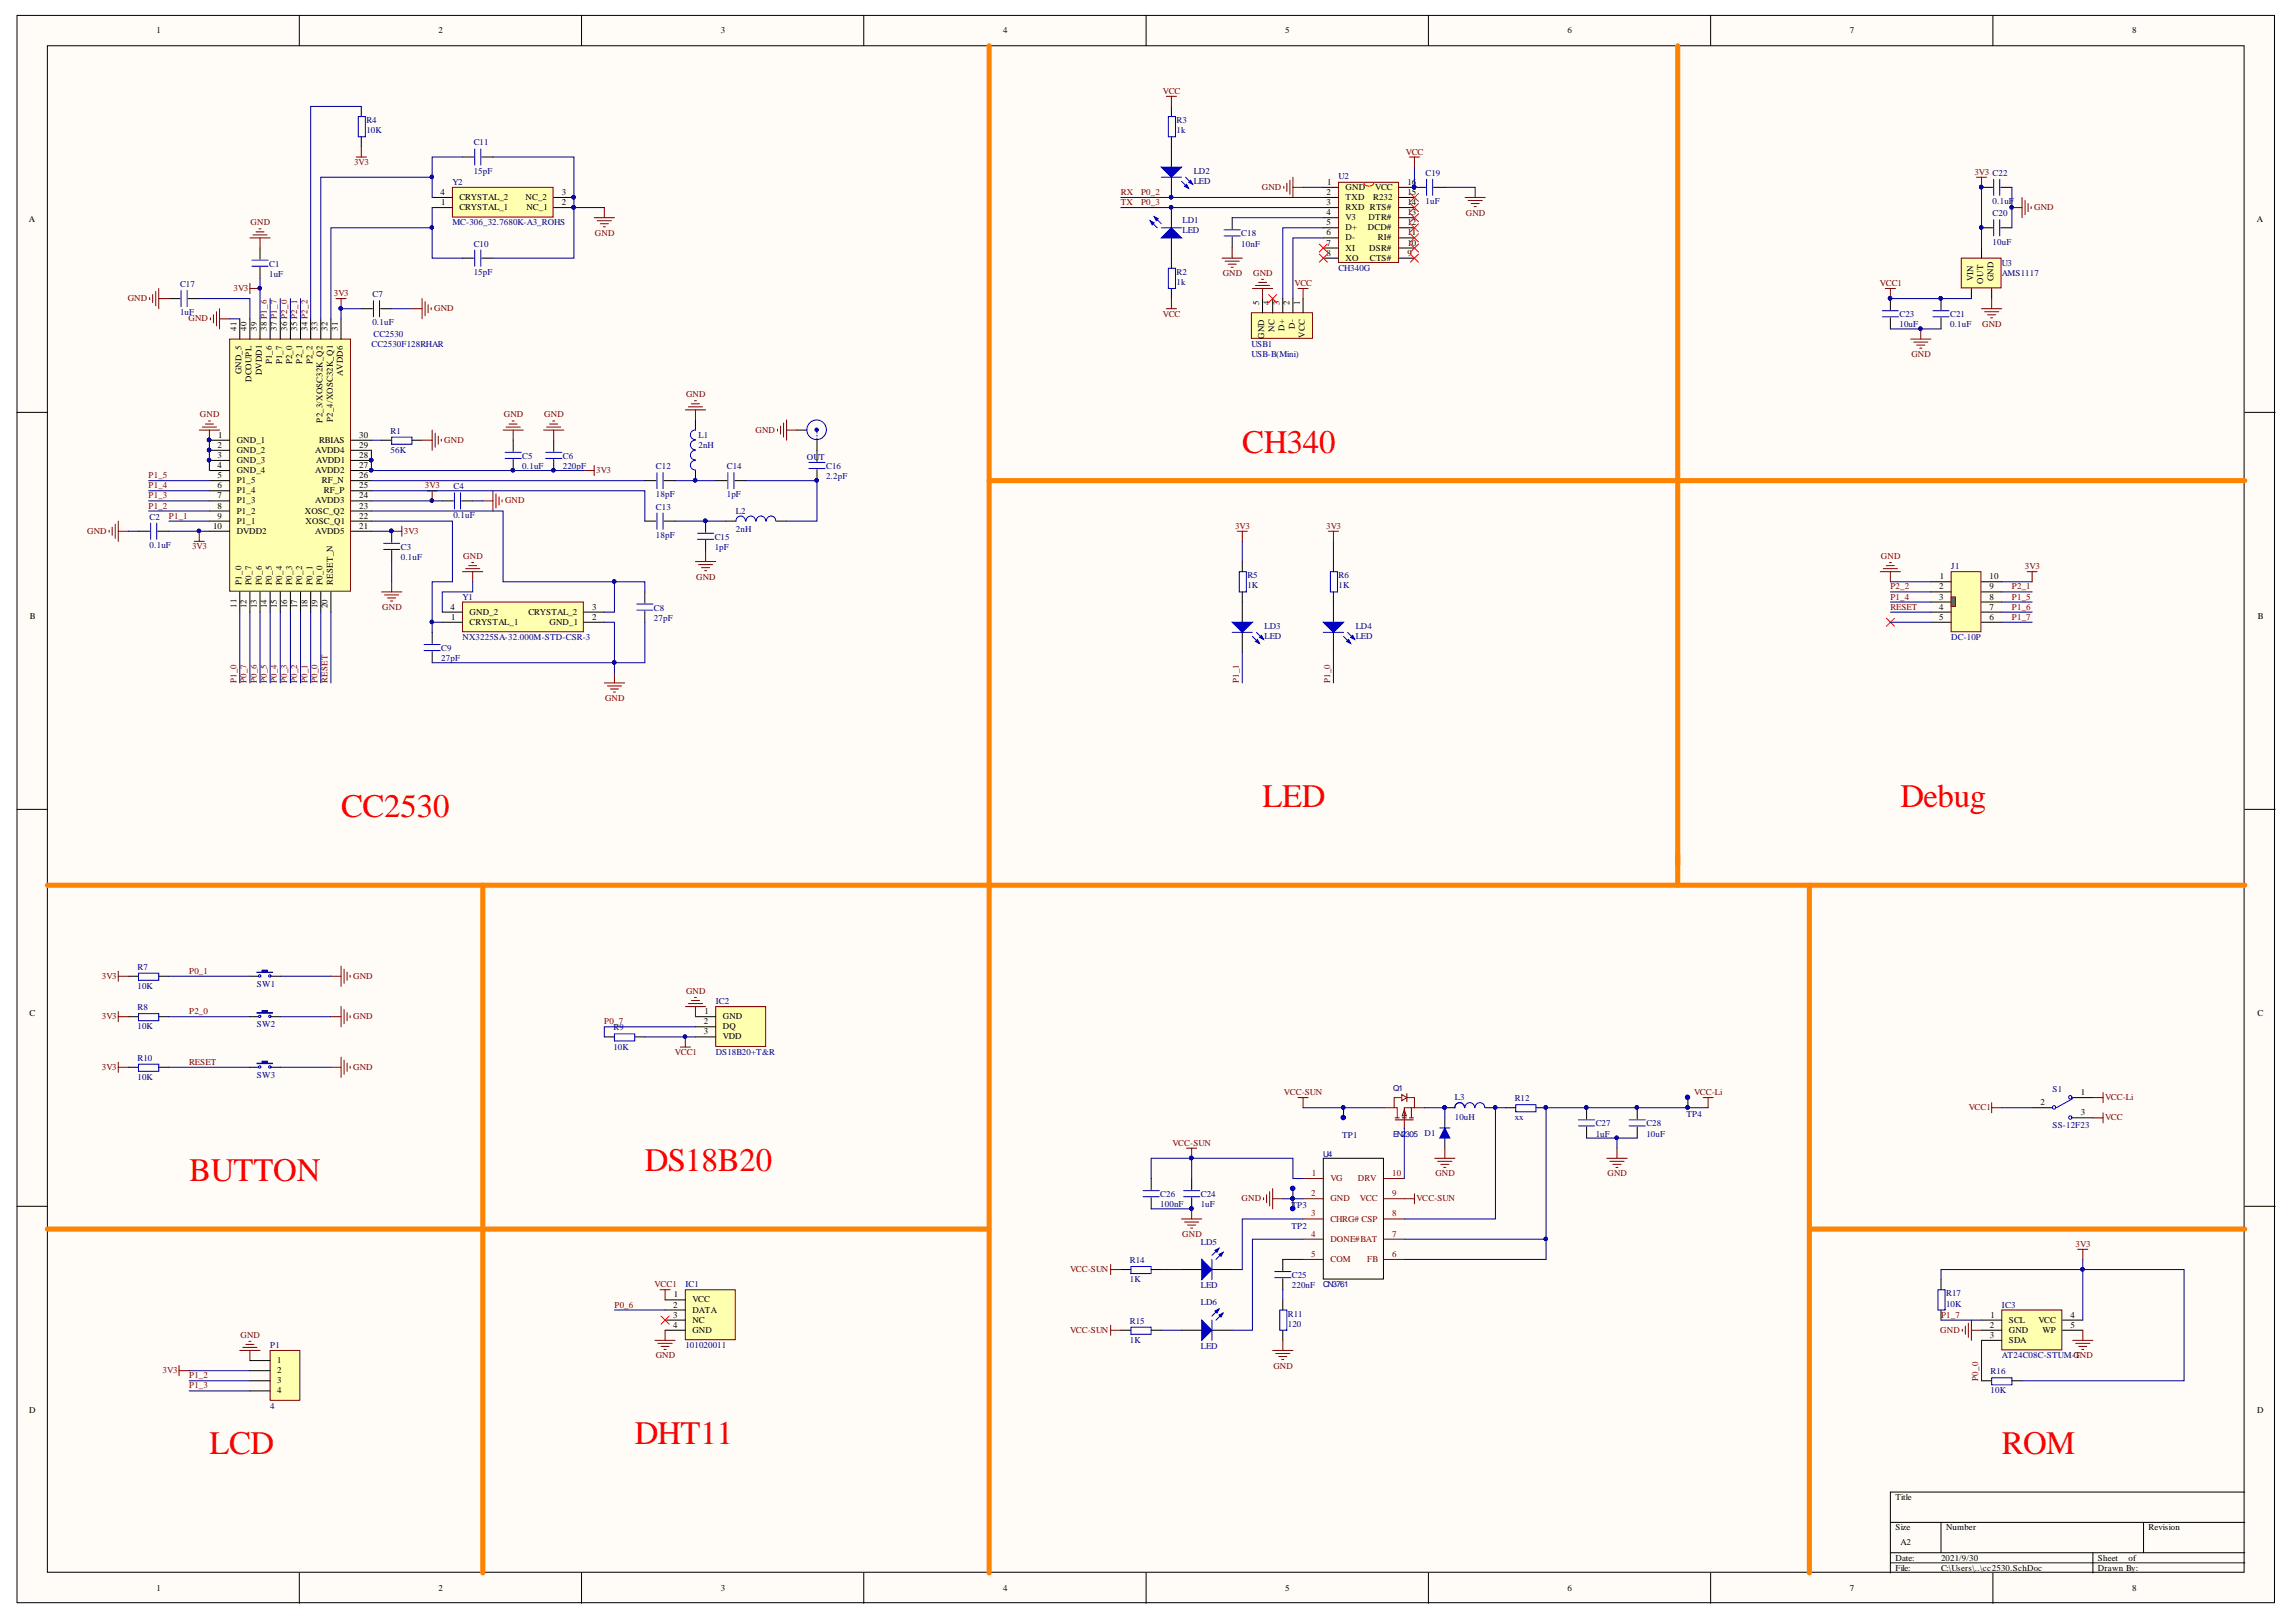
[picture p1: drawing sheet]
<svg xmlns="http://www.w3.org/2000/svg" width="297mm" height="210mm" viewBox="0 0 297 210" stroke-linecap="round" stroke-linejoin="round" font-family="sans-serif">
<defs><g id="words">
<g font-size="4.3" fill="#f00">
<text x="160.7" y="58.6">CH340</text>
<text x="44.1" y="105.8">CC2530</text>
<text x="163.3" y="104.5">LED</text>
<text x="245.9" y="104.5">Debug</text>
<text x="24.5" y="152.9">BUTTON</text>
<text x="83.4" y="151.6">DS18B20</text>
<text x="27.1" y="188.2">LCD</text>
<text x="82.1" y="186.9">DHT11</text>
<text x="259" y="188.2">ROM</text>
</g>
<g font-size="1.2">
<text x="20.3" y="4.3">1</text>
<text x="56.7" y="4.3">2</text>
<text x="93.2" y="4.3">3</text>
<text x="129.8" y="4.3">4</text>
<text x="166.3" y="4.3">5</text>
<text x="202.8" y="4.3">6</text>
<text x="239.3" y="4.3">7</text>
<text x="275.8" y="4.3">8</text>
<text x="171.7" y="23.9">1</text>
<text x="182.1" y="23.9">16</text>
<text x="3.7" y="28.7">A</text>
<text x="57" y="25.2">4</text>
<text x="57.1" y="26.5">1</text>
<text x="59.4" y="27.2">CRYSTAL_1</text>
<text x="59.4" y="25.9">CRYSTAL_2</text>
<text x="68" y="25.9">NC_2</text>
<text x="68.1" y="27.2">NC_1</text>
<text x="72.7" y="26.5">2</text>
<text x="72.7" y="25.2">3</text>
<text x="171.6" y="25.2">2</text>
<text x="171.6" y="26.5">3</text>
<text x="171.6" y="27.8">4</text>
<text x="171.6" y="29.2">5</text>
<text x="174.1" y="24.6">GND</text>
<text x="174.1" y="25.9">TXD</text>
<text x="174.1" y="27.2">RXD RTS#</text>
<text x="174.1" y="28.5">V3</text>
<text x="174.1" y="29.8">D+</text>
<text x="177" y="29.8">DCD#</text>
<text x="177.1" y="28.5">DTR#</text>
<text x="177.6" y="25.9">R232</text>
<text x="177.9" y="24.6">VCC</text>
<text x="182.1" y="29.2">12</text>
<text x="182.1" y="27.8">13</text>
<text x="182.1" y="26.5">14</text>
<text x="182.1" y="25.2">15</text>
<text x="292" y="28.7">A</text>
<text x="171.6" y="30.5">6</text>
<text x="171.6" y="31.8">7</text>
<text x="171.6" y="33.1">8</text>
<text x="174.1" y="31.1">D-</text>
<text x="174.1" y="32.4">XI</text>
<text x="174.1" y="33.7">XO</text>
<text x="177.1" y="32.4">DSR#</text>
<text x="177.2" y="33.7">CTS#</text>
<text x="178.2" y="31.1">RI#</text>
<text x="182.1" y="33.1">9</text>
<text x="182.1" y="31.8">10</text>
<text x="182.1" y="30.5">11</text>
<text x="28.2" y="58">2</text>
<text x="28.2" y="59.3">3</text>
<text x="28.2" y="56.6">1</text>
<text x="30.6" y="57.3">GND_1</text>
<text x="30.6" y="58.6">GND_2</text>
<text x="30.6" y="59.9">GND_3</text>
<text x="40.8" y="58.6">AVDD4</text>
<text x="40.9" y="59.9">AVDD1</text>
<text x="41.3" y="57.3">RBIAS</text>
<text x="46.5" y="56.6">30</text>
<text x="46.5" y="58">29</text>
<text x="46.5" y="59.3">28</text>
<text x="28.2" y="60.6">4</text>
<text x="28.2" y="61.9">5</text>
<text x="28.2" y="63.2">6</text>
<text x="28.2" y="64.5">7</text>
<text x="28.2" y="65.8">8</text>
<text x="30.6" y="61.2">GND_4</text>
<text x="30.6" y="62.5">P1_5</text>
<text x="30.6" y="63.8">P1_4</text>
<text x="30.6" y="65.2">P1_3</text>
<text x="40.8" y="61.2">AVDD2</text>
<text x="40.8" y="65.2">AVDD3</text>
<text x="41.6" y="62.5">RF_N</text>
<text x="41.9" y="63.8">RF_P</text>
<text x="46.5" y="60.6">27</text>
<text x="46.5" y="61.9">26</text>
<text x="46.5" y="63.2">25</text>
<text x="46.5" y="64.5">24</text>
<text x="46.5" y="65.8">23</text>
<text x="27.6" y="68.4">10</text>
<text x="28.2" y="67.1">9</text>
<text x="30.6" y="66.5">P1_2</text>
<text x="30.6" y="67.8">P1_1</text>
<text x="30.6" y="69.1">DVDD2</text>
<text x="39.4" y="66.5">XOSC_Q2</text>
<text x="39.5" y="67.8">XOSC_Q1</text>
<text x="40.8" y="69.1">AVDD5</text>
<text x="46.5" y="67.1">22</text>
<text x="46.5" y="68.4">21</text>
<text x="250.9" y="76.3">2</text>
<text x="250.9" y="77.6">3</text>
<text x="251" y="75">1</text>
<text x="257.4" y="77.6">8</text>
<text x="257.4" y="76.3">9</text>
<text x="257.4" y="75">10</text>
<text x="3.9" y="80.1">B</text>
<text x="58.3" y="78.9">4</text>
<text x="58.4" y="80.2">1</text>
<text x="60.8" y="80.9">CRYSTAL_1</text>
<text x="60.8" y="79.5">GND_2</text>
<text x="68.4" y="79.5">CRYSTAL_2</text>
<text x="71.1" y="80.9">GND_1</text>
<text x="76.6" y="80.2">2</text>
<text x="76.6" y="78.9">3</text>
<text x="250.9" y="78.9">4</text>
<text x="250.9" y="80.2">5</text>
<text x="257.4" y="78.9">7</text>
<text x="257.4" y="80.2">6</text>
<text x="292.1" y="80.1">B</text>
<text x="3.8" y="131.4">C</text>
<text x="91.1" y="131.2">1</text>
<text x="93.5" y="131.9">GND</text>
<text x="292" y="131.4">C</text>
<text x="91" y="132.6">2</text>
<text x="91" y="133.9">3</text>
<text x="93.5" y="133.2">DQ</text>
<text x="93.5" y="134.5">VDD</text>
<text x="264" y="143">2</text>
<text x="269.2" y="141.7">1</text>
<text x="269.2" y="144.3">3</text>
<text x="87.2" y="167.9">1</text>
<text x="87.1" y="169.2">2</text>
<text x="87.1" y="170.5">3</text>
<text x="87.1" y="171.8">4</text>
<text x="89.6" y="168.6">VCC</text>
<text x="89.6" y="169.9">DATA</text>
<text x="89.6" y="171.2">NC</text>
<text x="89.6" y="172.5">GND</text>
<text x="257.4" y="171.8">2</text>
<text x="257.4" y="173.1">3</text>
<text x="257.5" y="170.5">1</text>
<text x="259.9" y="171.2">SCL</text>
<text x="259.9" y="172.5">GND</text>
<text x="259.9" y="173.8">SDA</text>
<text x="263.7" y="171.2">VCC</text>
<text x="264.2" y="172.5">WP</text>
<text x="267.9" y="170.5">4</text>
<text x="267.9" y="171.8">5</text>
<text x="35.9" y="176.4">1</text>
<text x="35.9" y="177.7">2</text>
<text x="35.9" y="179">3</text>
<text x="3.8" y="182.8">D</text>
<text x="35.9" y="180.3">4</text>
<text x="292" y="182.8">D</text>
<text x="245.2" y="194.1">Title</text>
<text x="245.2" y="198">Size</text>
<text x="245.2" y="202">Date:</text>
<text x="245.2" y="203.3">File:</text>
<text x="245.9" y="200">A2</text>
<text x="251.1" y="202">2021/9/30</text>
<text x="251.1" y="203.3">C:\Users\..\cc2530.SchDoc</text>
<text x="251.8" y="198">Number</text>
<text x="271.4" y="202">Sheet</text>
<text x="271.4" y="203.3">Drawn By:</text>
<text x="275.4" y="202">of</text>
<text x="278" y="198">Revision</text>
<text x="20.3" y="205.9">1</text>
<text x="56.7" y="205.9">2</text>
<text x="93.2" y="205.9">3</text>
<text x="129.8" y="205.9">4</text>
<text x="166.3" y="205.9">5</text>
<text x="202.8" y="205.9">6</text>
<text x="239.3" y="205.9">7</text>
<text x="275.8" y="205.9">8</text>
</g>
<g font-size="1.2" fill="#000080">
<text x="47.4" y="15.9">R4</text>
<text x="47.4" y="17.2">10K</text>
<text x="152.2" y="15.9">R3</text>
<text x="152.2" y="17.2">1k</text>
<text x="58.5" y="23.9">Y2</text>
<text x="61.3" y="18.8">C11</text>
<text x="61.3" y="22.5">15pF</text>
<text x="154.4" y="22.5">LD2</text>
<text x="154.4" y="23.8">LED</text>
<text x="173.2" y="23.1">U2</text>
<text x="184.4" y="22.7">C19</text>
<text x="58.5" y="29.2">MC-306_32.7680K-A3_ROHS</text>
<text x="153" y="28.9">LD1</text>
<text x="184.4" y="26.4">1uF</text>
<text x="257.8" y="28">C20</text>
<text x="257.8" y="26.4">0.1uF</text>
<text x="34.8" y="34.5">C1</text>
<text x="34.8" y="35.8">1uF</text>
<text x="61.3" y="31.9">C10</text>
<text x="61.3" y="35.6">15pF</text>
<text x="152.2" y="35.6">R2</text>
<text x="153" y="30.2">LED</text>
<text x="160.6" y="30.6">C18</text>
<text x="160.6" y="31.9">10nF</text>
<text x="173.2" y="35">CH340G</text>
<text x="257.8" y="31.6">10uF</text>
<text x="259" y="34.4">U3</text>
<text x="259" y="35.7">AMS1117</text>
<text x="23.3" y="37.1">C17</text>
<text x="23.3" y="40.8">1uF</text>
<text x="48.2" y="38.5">C7</text>
<text x="152.2" y="36.9">1k</text>
<text x="245.7" y="41.1">C23</text>
<text x="252.3" y="41.1">C21</text>
<text x="48.1" y="44.9">CC2530F128RHAR</text>
<text x="48.2" y="42.1">0.1uF</text>
<text x="48.3" y="43.6">CC2530</text>
<text x="161.9" y="44.9">USB1</text>
<text x="161.9" y="46.2">USB-B(Mini)</text>
<text x="245.7" y="42.4">10uF</text>
<text x="252.3" y="42.4">0.1uF</text>
<text x="50.5" y="56.1">R1</text>
<text x="50.5" y="58.6">56K</text>
<text x="67.6" y="59.4">C5</text>
<text x="72.8" y="59.4">C6</text>
<text x="90.4" y="56.6">L1</text>
<text x="90.4" y="58">2nH</text>
<text x="104.4" y="59.5">OUT</text>
<text x="58.7" y="63.3">C4</text>
<text x="67.6" y="60.7">0.1uF</text>
<text x="72.8" y="60.7">220pF</text>
<text x="84.9" y="60.7">C12</text>
<text x="84.9" y="64.4">18pF</text>
<text x="84.9" y="65.9">C13</text>
<text x="94" y="60.7">C14</text>
<text x="94" y="64.4">1pF</text>
<text x="106.9" y="60.7">C16</text>
<text x="106.9" y="62">2.2pF</text>
<text x="19.4" y="67.2">C2</text>
<text x="19.4" y="70.9">0.1uF</text>
<text x="51.9" y="71.2">C3</text>
<text x="58.7" y="67">0.1uF</text>
<text x="84.9" y="69.6">18pF</text>
<text x="92.5" y="69.9">C15</text>
<text x="92.5" y="71.2">1pF</text>
<text x="95.2" y="66.5">L2</text>
<text x="95.2" y="68.8">2nH</text>
<text x="51.9" y="72.5">0.1uF</text>
<text x="59.8" y="77.6">Y1</text>
<text x="161.4" y="74.8">R5</text>
<text x="161.4" y="76.1">1K</text>
<text x="173.2" y="74.8">R6</text>
<text x="173.2" y="76.1">1K</text>
<text x="252.4" y="73.7">J1</text>
<text x="59.8" y="82.8">NX3225SA-32.000M-STD-CSR-3</text>
<text x="84.6" y="79">C8</text>
<text x="84.6" y="80.3">27pF</text>
<text x="163.6" y="81.4">LD3</text>
<text x="163.6" y="82.7">LED</text>
<text x="175.4" y="81.4">LD4</text>
<text x="175.4" y="82.7">LED</text>
<text x="252.4" y="82.8">DC-10P</text>
<text x="57.1" y="84.3">C9</text>
<text x="57.1" y="85.6">27pF</text>
<text x="17.8" y="125.5">R7</text>
<text x="17.8" y="128">10K</text>
<text x="17.8" y="130.7">R8</text>
<text x="33.2" y="127.7">SW1</text>
<text x="92.6" y="129.9">IC2</text>
<text x="17.8" y="133.2">10K</text>
<text x="17.8" y="137.3">R10</text>
<text x="33.2" y="133">SW2</text>
<text x="79.4" y="133.3">R9</text>
<text x="79.4" y="135.8">10K</text>
<text x="92.6" y="136.5">DS18B20+T&amp;R</text>
<text x="17.8" y="139.8">10K</text>
<text x="33.2" y="139.5">SW3</text>
<text x="188.2" y="142.4">L3</text>
<text x="196" y="142.5">R12</text>
<text x="265.5" y="141.3">S1</text>
<text x="173.6" y="147.2">TP1</text>
<text x="184.3" y="147">D1</text>
<text x="188.2" y="145">10uH</text>
<text x="196" y="145">xx</text>
<text x="206.4" y="145.8">C27</text>
<text x="206.4" y="147.1">1uF</text>
<text x="213" y="145.8">C28</text>
<text x="213" y="147.1">10uF</text>
<text x="218.2" y="144.6">TP4</text>
<text x="265.5" y="146">SS-12F23</text>
<text x="150.1" y="154.9">C26</text>
<text x="155.3" y="154.9">C24</text>
<text x="150.1" y="156.2">100nF</text>
<text x="155.3" y="156.2">1uF</text>
<text x="155.3" y="161.1">LD5</text>
<text x="167.1" y="159">TP2</text>
<text x="167.1" y="156.4">TP3</text>
<text x="88.7" y="166.6">IC1</text>
<text x="146.2" y="163.4">R14</text>
<text x="146.2" y="165.9">1K</text>
<text x="155.3" y="166.7">LED</text>
<text x="167.1" y="165.4">C25</text>
<text x="167.1" y="166.7">220nF</text>
<text x="251.8" y="167.8">R17</text>
<text x="146.2" y="171.3">R15</text>
<text x="146.2" y="173.8">1K</text>
<text x="155.3" y="168.9">LD6</text>
<text x="166.6" y="170.4">R11</text>
<text x="166.6" y="171.7">120</text>
<text x="251.8" y="169.1">10K</text>
<text x="259" y="169.2">IC3</text>
<text x="35" y="174.4">P1</text>
<text x="88.7" y="174.4">101020011</text>
<text x="155.3" y="174.6">LED</text>
<text x="257.5" y="177.8">R16</text>
<text x="259" y="175.7">AT24C08C-STUM-GND</text>
<text x="268.4" y="175.7">T</text>
<text x="35" y="182.3">4</text>
<text x="257.5" y="180.3">10K</text>
</g>
<g font-size="1.2" fill="#800000">
<text x="150.4" y="12.1">VCC</text>
<text x="45.8" y="21.3">3V3</text>
<text x="181.9" y="20">VCC</text>
<text x="255.4" y="22.6">3V3 C22</text>
<text x="32.4" y="29.2">GND</text>
<text x="145" y="25.2">RX</text>
<text x="145" y="26.5">TX</text>
<text x="147.6" y="25.2">P0_2</text>
<text x="147.6" y="26.5">P0_3</text>
<text x="163.2" y="24.6">GND</text>
<text x="189.6" y="27.9">GND</text>
<text x="263.2" y="27.2">GND</text>
<text x="77" y="30.5">GND</text>
<text x="158.2" y="35.7">GND</text>
<text x="162.1" y="35.7">GND</text>
<text x="16.5" y="39">GND</text>
<text x="24.4" y="41.6">GND</text>
<text x="30.2" y="37.7">3V3</text>
<text x="43.2" y="38.3">3V3</text>
<text x="56.2" y="40.3">GND</text>
<text x="150.4" y="41">VCC</text>
<text x="167.5" y="37">VCC</text>
<text x="243.2" y="37">VCC1</text>
<text x="247.3" y="46.2">GND</text>
<text x="256.4" y="42.3">GND</text>
<text x="88.8" y="51.4">GND</text>
<text x="25.9" y="54">GND</text>
<text x="57.5" y="57.3">GND</text>
<text x="65.2" y="54">GND</text>
<text x="70.4" y="54">GND</text>
<text x="97.7" y="56">GND</text>
<text x="19.2" y="61.9">P1_5</text>
<text x="19.2" y="63.2">P1_4</text>
<text x="19.2" y="64.5">P1_3</text>
<text x="19.2" y="65.8">P1_2</text>
<text x="55" y="63.2">3V3</text>
<text x="65.3" y="65.2">GND</text>
<text x="77.1" y="61.2">3V3</text>
<text x="11.3" y="69.1">GND</text>
<text x="21.8" y="67.1">P1_1</text>
<text x="24.8" y="71.1">3V3</text>
<text x="52.2" y="69.1">3V3</text>
<text x="159.8" y="68.4">3V3</text>
<text x="171.6" y="68.4">3V3</text>
<text x="59.9" y="72.4">GND</text>
<text x="90.1" y="75">GND</text>
<text x="243.3" y="72.4">GND</text>
<text x="244.6" y="76.3">P2_2</text>
<text x="244.6" y="77.6">P1_4</text>
<text x="260.3" y="76.3">P2_1</text>
<text x="260.3" y="77.6">P1_5</text>
<text x="262" y="73.7">3V3</text>
<text x="49.5" y="78.9">GND</text>
<text x="244.6" y="78.9">RESET</text>
<text x="260.3" y="78.9">P1_6</text>
<text x="260.3" y="80.2">P1_7</text>
<text x="78.3" y="90.7">GND</text>
<text x="13.2" y="126.7">3V3</text>
<text x="13.2" y="131.9">3V3</text>
<text x="24.5" y="126">P0_1</text>
<text x="24.5" y="131.2">P2_0</text>
<text x="45.7" y="126.7">GND</text>
<text x="45.7" y="131.9">GND</text>
<text x="88.8" y="128.6">GND</text>
<text x="24.5" y="137.8">RESET</text>
<text x="78.2" y="132.6">P0_7</text>
<text x="87.3" y="136.5">VCC1</text>
<text x="13.2" y="138.4">3V3</text>
<text x="45.7" y="138.4">GND</text>
<text x="166.1" y="141.7">VCC-SUN</text>
<text x="219.2" y="141.7">VCC-Li</text>
<text x="254.7" y="143.7">VCC1</text>
<text x="272.3" y="142.4">VCC-Li</text>
<text x="151.7" y="148.3">VCC-SUN</text>
<text x="272.3" y="145">VCC</text>
<text x="160.6" y="155.5">GND</text>
<text x="183.3" y="155.5">VCC-SUN</text>
<text x="185.7" y="152.2">GND</text>
<text x="208" y="152.2">GND</text>
<text x="152.9" y="160.1">GND</text>
<text x="268.5" y="161.4">3V3</text>
<text x="84.7" y="166.6">VCC1</text>
<text x="138.4" y="164.6">VCC-SUN</text>
<text x="31.1" y="173.1">GND</text>
<text x="79.5" y="169.2">P0_6</text>
<text x="138.4" y="172.5">VCC-SUN</text>
<text x="251" y="172.5">GND</text>
<text x="251.1" y="170.5">P1_7</text>
<text x="21" y="177.7">3V3</text>
<text x="24.5" y="179.7">P1_3</text>
<text x="24.5" y="178.4">P1_2</text>
<text x="84.8" y="175.8">GND</text>
<text x="164.7" y="177.1">GND</text>
</g>
<g font-size="1.2" fill="#800">
<text x="169.6" y="154.8">2</text>
<text x="169.7" y="152.2">1</text>
<text x="172.1" y="152.8">VG</text>
<text x="172.1" y="155.5">GND</text>
<text x="175.7" y="152.8">DRV</text>
<text x="175.9" y="155.5">VCC</text>
<text x="180.1" y="154.8">9</text>
<text x="180.1" y="152.2">10</text>
<text x="169.6" y="157.4">3</text>
<text x="169.6" y="160">4</text>
<text x="172.1" y="158.1">CHRG# CSP</text>
<text x="172.1" y="160.7">DONE#BAT</text>
<text x="180.1" y="160">7</text>
<text x="180.1" y="157.4">8</text>
<text x="169.6" y="162.7">5</text>
<text x="172.1" y="163.3">COM</text>
<text x="176.9" y="163.3">FB</text>
<text x="180.1" y="162.7">6</text>
</g>
<g font-size="1.1">
<text x="162.9" y="39.4" transform="rotate(-90 162.9 39.4)">5</text>
<text x="164.2" y="39.4" transform="rotate(-90 164.2 39.4)">4</text>
<text x="165.5" y="39.4" transform="rotate(-90 165.5 39.4)">3</text>
<text x="166.8" y="39.4" transform="rotate(-90 166.8 39.4)">2</text>
<text x="168.2" y="39.4" transform="rotate(-90 168.2 39.4)">1</text>
<text x="255.3" y="36.4" transform="rotate(-90 255.3 36.4)">VIN</text>
<text x="256.6" y="36.7" transform="rotate(-90 256.6 36.7)">OUT</text>
<text x="257.9" y="36.4" transform="rotate(-90 257.9 36.4)">GND</text>
<text x="30.6" y="42.8" transform="rotate(-90 30.6 42.8)">41</text>
<text x="31.9" y="42.8" transform="rotate(-90 31.9 42.8)">40</text>
<text x="33.2" y="42.8" transform="rotate(-90 33.2 42.8)">39</text>
<text x="34.5" y="42.8" transform="rotate(-90 34.5 42.8)">38 P1_6</text>
<text x="35.2" y="47.2" transform="rotate(-90 35.2 47.2)">P1_6</text>
<text x="35.8" y="42.8" transform="rotate(-90 35.8 42.8)">37 P1_7</text>
<text x="36.5" y="47.2" transform="rotate(-90 36.5 47.2)">P1_7</text>
<text x="37.1" y="42.8" transform="rotate(-90 37.1 42.8)">36 P2_0</text>
<text x="37.8" y="47.2" transform="rotate(-90 37.8 47.2)">P2_0</text>
<text x="38.5" y="42.8" transform="rotate(-90 38.5 42.8)">35 P2_1</text>
<text x="39.1" y="47.1" transform="rotate(-90 39.1 47.1)">P2_1</text>
<text x="39.8" y="42.8" transform="rotate(-90 39.8 42.8)">34 P2_2</text>
<text x="40.4" y="47.2" transform="rotate(-90 40.4 47.2)">P2_2</text>
<text x="41.1" y="42.8" transform="rotate(-90 41.1 42.8)">33</text>
<text x="42.4" y="42.8" transform="rotate(-90 42.4 42.8)">32</text>
<text x="43.7" y="42.8" transform="rotate(-90 43.7 42.8)">31</text>
<text x="163.6" y="43.8" transform="rotate(-90 163.6 43.8)">GND</text>
<text x="164.9" y="42.9" transform="rotate(-90 164.9 42.9)">NC</text>
<text x="166.2" y="42.8" transform="rotate(-90 166.2 42.8)">D+</text>
<text x="167.5" y="42.6" transform="rotate(-90 167.5 42.6)">D-</text>
<text x="168.8" y="43.7" transform="rotate(-90 168.8 43.7)">VCC</text>
<text x="31.2" y="48.4" transform="rotate(-90 31.2 48.4)">GND_5</text>
<text x="32.6" y="49.4" transform="rotate(-90 32.6 49.4)">DCOUPL</text>
<text x="33.9" y="48.6" transform="rotate(-90 33.9 48.6)">DVDD1</text>
<text x="44.3" y="48.7" transform="rotate(-90 44.3 48.7)">AVDD6</text>
<text x="41.7" y="54.7" transform="rotate(-90 41.7 54.7)">P2_3/XOSC32K_Q2</text>
<text x="43" y="54.6" transform="rotate(-90 43 54.6)">P2_4/XOSC32K_Q1</text>
<text x="31.2" y="75.7" transform="rotate(-90 31.2 75.7)">P1_0</text>
<text x="32.6" y="75.7" transform="rotate(-90 32.6 75.7)">P0_7</text>
<text x="33.9" y="75.7" transform="rotate(-90 33.9 75.7)">P0_6</text>
<text x="35.2" y="75.7" transform="rotate(-90 35.2 75.7)">P0_5</text>
<text x="36.5" y="75.7" transform="rotate(-90 36.5 75.7)">P0_4</text>
<text x="37.8" y="75.7" transform="rotate(-90 37.8 75.7)">P0_3</text>
<text x="39.1" y="75.7" transform="rotate(-90 39.1 75.7)">P0_2</text>
<text x="40.4" y="75.7" transform="rotate(-90 40.4 75.7)">P0_1</text>
<text x="41.7" y="75.7" transform="rotate(-90 41.7 75.7)">P0_0</text>
<text x="43" y="75.7" transform="rotate(-90 43 75.7)">RESET_N</text>
<text x="30.6" y="78.7" transform="rotate(-90 30.6 78.7)">11</text>
<text x="31.9" y="78.7" transform="rotate(-90 31.9 78.7)">12</text>
<text x="33.2" y="78.7" transform="rotate(-90 33.2 78.7)">13</text>
<text x="34.5" y="78.7" transform="rotate(-90 34.5 78.7)">14</text>
<text x="35.8" y="78.7" transform="rotate(-90 35.8 78.7)">15</text>
<text x="37.1" y="78.7" transform="rotate(-90 37.1 78.7)">16</text>
<text x="38.5" y="78.7" transform="rotate(-90 38.5 78.7)">17</text>
<text x="39.8" y="78.7" transform="rotate(-90 39.8 78.7)">18</text>
<text x="41.1" y="78.7" transform="rotate(-90 41.1 78.7)">19</text>
<text x="42.4" y="78.7" transform="rotate(-90 42.4 78.7)">20</text>
</g>
<g font-size="1.1" fill="#800000">
<text x="30.6" y="88.4" transform="rotate(-90 30.6 88.4)">P1_0</text>
<text x="31.9" y="88.4" transform="rotate(-90 31.9 88.4)">P0_7</text>
<text x="33.2" y="88.4" transform="rotate(-90 33.2 88.4)">P0_6</text>
<text x="34.5" y="88.4" transform="rotate(-90 34.5 88.4)">P0_5</text>
<text x="35.8" y="88.4" transform="rotate(-90 35.8 88.4)">P0_4</text>
<text x="37.1" y="88.4" transform="rotate(-90 37.1 88.4)">P0_3</text>
<text x="38.5" y="88.4" transform="rotate(-90 38.5 88.4)">P0_2</text>
<text x="39.8" y="88.4" transform="rotate(-90 39.8 88.4)">P0_1</text>
<text x="41.1" y="88.4" transform="rotate(-90 41.1 88.4)">P0_0</text>
<text x="42.4" y="88.4" transform="rotate(-90 42.4 88.4)">RESET</text>
<text x="160.3" y="88.4" transform="rotate(-90 160.3 88.4)">P1_1</text>
<text x="172.1" y="88.4" transform="rotate(-90 172.1 88.4)">P1_0</text>
<text x="255.9" y="178.7" transform="rotate(-90 255.9 178.7)">P0_0</text>
</g>
<g font-size="1.1" fill="#000080">
<text x="180.2" y="141.2">Q1</text>
<text x="171.2" y="149.7">U4</text>
<text x="180.2" y="147.2">EN2</text>
<text x="181.8" y="147.2">305</text>
<text x="171.2" y="166.6">CN3761</text>
</g>
</g></defs>
<g fill="#fffcf8" stroke="#000" stroke-width=".13">
<path d="M2.2 2h292.1v205.4h-292.1z"/>
<path d="M6.1 5.9h284.2v197.6h-284.2z"/>
</g>
<g fill="none" stroke="#000" stroke-width=".13">
<path d="M38.7 2v3.9M75.2 2v3.9M111.7 2v3.9M148.3 2v3.9M184.8 2v3.9M221.3 2v3.9M257.8 2v3.9M2.2 53.4h3.9M290.4 53.4h3.9M2.2 104.7h3.9M290.4 104.7h3.9M2.2 156.1h3.9"/>
<path d="M290.4 156.1h3.9M244.6 197h45.8M251.1 197v3.9M277.3 197v3.9M290.4 193.1h-45.8v10.5M38.7 203.6v3.9M75.2 203.6v3.9M111.7 203.6v3.9M148.3 203.6v3.9M184.8 203.6v3.9M221.3 203.6v3.9M244.6 200.9h45.8"/>
<path d="M244.6 202.2h45.8M257.8 203.6v3.9M270.8 200.9v2.7"/>
</g>
<path d="M29.7 43.9h15.6v32.6h-15.6z" fill="#ffffb0" stroke="#800000" stroke-width=".13"/>
<g fill="none" stroke="#000" stroke-width=".13">
<path d="M33.6 32.1v1.4M33.6 34.6v1.4M46.7 40h1.5M49.2 40h1.5M27.1 57h2.6M27.1 58.3h2.6M27.1 59.6h2.6M31 41.3v2.6M32.3 41.3v2.6M33.6 41.3v2.6M35 41.3v2.6M36.3 41.3v2.6"/>
<path d="M37.6 41.3v2.6M38.9 41.3v2.6M40.2 41.3v2.6M41.5 41.3v2.6M42.8 41.3v2.6M44.1 41.3v2.6M45.4 57h2.7M45.4 58.3h2.7M45.4 59.6h2.7M49.4 57h1.3M53.3 57h1.3M66.4 57v1.4"/>
<path d="M66.4 59.5v1.4M71.6 57v1.4M71.6 59.5v1.4M17.9 68.7h1.5M20.4 68.7h1.4M27.1 60.9h2.6M27.1 62.2h2.6M27.1 63.5h2.6M27.1 64.8h2.6M27.1 66.1h2.6M27.1 67.4h2.6M27.1 68.7h2.6"/>
<path d="M31 76.6v2.6M32.3 76.6v2.6M33.6 76.6v2.6M35 76.6v2.6M36.3 76.6v2.6M37.6 76.6v2.6M38.9 76.6v2.6M40.2 76.6v2.6M41.5 76.6v2.6M42.8 76.6v2.6M45.4 60.9h2.7M45.4 62.2h2.7"/>
<path d="M45.4 63.5h2.7M45.4 64.8h2.7M45.4 66.1h2.7M45.4 67.4h2.7M45.4 68.7h2.7M50.7 68.7v1.5M50.7 71.2v1.5M57.2 64.8h1.5M59.7 64.8h1.5"/>
</g>
<g fill="#000080" stroke="#000080" stroke-width=".13">
<circle cx="27" cy="56.9" r=".22"/>
<circle cx="27" cy="58.2" r=".22"/>
<circle cx="27" cy="59.5" r=".22"/>
<circle cx="48" cy="59.5" r=".22"/>
<circle cx="48" cy="60.8" r=".22"/>
<circle cx="50.6" cy="68.7" r=".22"/>
<circle cx="66.3" cy="60.8" r=".22"/>
<circle cx="71.6" cy="60.8" r=".22"/>
<circle cx="33.6" cy="37.3" r=".22"/>
<circle cx="25.7" cy="68.7" r=".22"/>
<circle cx="55.9" cy="64.8" r=".22"/>
<circle cx="44.1" cy="39.9" r=".22"/>
</g>
<g fill="none" stroke="#800000" stroke-width=".13">
<path d="M28.4 40v2.6M32.3 30.8h2.7M32.3 36.7v1.3M32.3 37.3h1.3M32.7 30.4h1.9M33.1 30h1.1M33.5 29.6h.3M33.6 30.8v1.3M43.5 38.6h1.3M44.1 38.6v1.4M53.3 40h1.3M54.6 38.6v2.7"/>
<path d="M55 39v1.9M55.4 39.4v1.1M55.8 39.8v.3M25.8 55.7h2.6M26.2 55.3h1.8M26.6 54.9h1M27 54.5h.2M27.1 55.7v1.3M27.2 41.1v.3M27.6 40.7v1.1M28 40.3v1.9M28.4 41.3h1.3"/>
<path d="M54.6 57h1.3M55.9 55.7v2.6M56.3 56.1v1.8M56.7 56.4v1.1M57.1 56.8v.3M65.1 55.7h2.6M65.5 55.3h1.8M65.9 54.9h1M66.3 54.5h.2M66.4 55.7v1.3M70.3 55.7h2.6M70.7 55.3h1.8"/>
<path d="M71.1 54.9h1.1M71.5 54.5h.3M71.6 55.7v1.3M14.1 68.6v.3M14.5 68.2v1.1M14.9 67.8v1.9M15.3 67.4v2.7M15.3 68.7h1.3M25.1 70.1h1.3M25.8 68.7v1.4M49.4 76.6h2.6M49.8 77h1.8"/>
<path d="M50.1 77.4h1.1M50.5 77.8h.3M50.7 75.3v1.3M50.7 68.7h1.3M52 68.1v1.3M55.3 63.5h1.3M55.9 63.5v1.3M59.8 74h2.7M60.2 73.6h1.9M60.6 73.2h1.1M61 72.8h.3M61.2 74v1.3"/>
<path d="M62.5 64.8h1.3M63.8 63.5v2.6M64.2 63.9v1.8M64.6 64.3v1M65 64.7v.3M75.6 60.9h1.3M76.9 60.2v1.3M78.2 88.4h2.6M78.6 88.8h1.8M79 89.2h1M79.4 89.6h.2M79.5 87.1v1.3"/>
</g>
<g fill="none" stroke="#00f" stroke-width=".13">
<path d="M32.6 34.5h2.1M32.6 33.7h2.1M48.3 38.9v2.1M49.1 38.9v2.1M50.7 56.6h2.6v.9h-2.6zM65.3 59.3h2.1M65.3 58.5h2.1M70.6 59.3h2.1M70.6 58.5h2.1M19.5 67.7v2.1M20.3 67.7v2.1M49.6 70.3h2.1"/>
<path d="M49.6 71.1h2.1M58.8 63.8v2.1M59.6 63.8v2.1"/>
</g>
<path d="M59.8 77.9h15.7v3.9h-15.7z" fill="#ffffb0" stroke="#800000" stroke-width=".13"/>
<path d="M57.2 79.2h2.6M75.6 79.2h2.6M83.4 76.6v1.4M83.4 79.1v1.4M55.9 81.8v1.5M55.9 84.3v1.5M57.2 80.5h2.6M75.6 80.5h2.6" fill="none" stroke="#000" stroke-width=".13"/>
<path d="M82.4 79h2.1M82.4 78.2h2.1M54.9 84.2h2.1M54.9 83.4h2.1" fill="none" stroke="#00f" stroke-width=".13"/>
<path d="M58.5 24.2h13.1v3.9h-13.1z" fill="#ffffb0" stroke="#800000" stroke-width=".13"/>
<g fill="none" stroke="#000" stroke-width=".13">
<path d="M21.8 38.6h1.5M24.3 38.6h1.5M55.9 26.9h2.6M55.9 25.6h2.6M59.8 33.4h1.5M59.8 20.3h1.5M62.3 33.4h1.5M62.3 20.3h1.5M71.6 26.9h2.7M71.6 25.6h2.7M90 54.3v1.4M103.1 55.7h1.3"/>
<path d="M105.7 57v2.7M83.4 62.2h1.5M83.4 67.4h1.5M85.9 62.2h1.5M85.9 67.4h1.5M90 60.9v1.3M91.3 67.4v1.5M91.3 69.9v1.5M92.6 62.2h1.4M93.9 67.4h1.3M95.1 62.2h1.4M100.5 67.4h1.3"/>
<path d="M105.7 60.8v1.4"/>
</g>
<g fill="#000080" stroke="#000080" stroke-width=".13">
<circle cx="74.2" cy="26.8" r=".22"/>
<circle cx="74.2" cy="25.5" r=".22"/>
<circle cx="91.2" cy="67.4" r=".22"/>
<circle cx="89.9" cy="62.2" r=".22"/>
<circle cx="105.6" cy="62.2" r=".22"/>
</g>
<g fill="none" stroke="#800000" stroke-width=".13">
<path d="M19.4 38.5v.3M19.8 38.1v1.1M20.1 37.7v1.9M20.5 37.3v2.7M20.5 38.6h1.3M76.9 28.2h2.6M77.3 28.6h1.8M77.7 29h1M78.1 29.3h.2M78.2 26.9v1.3M88.7 53h2.6M89.1 52.6h1.8"/>
<path d="M89.4 52.3h1.1M89.8 51.9h.3M90 53v1.3M100.6 55.5v.3M101 55.1v1.1M101.4 54.7v1.9M101.8 54.3v2.7M101.8 55.7h1.3M90 72.7h2.6M90.4 73.1h1.8M90.8 73.5h1M91.2 73.9h.2"/>
<path d="M91.3 71.4v1.3"/>
</g>
<g fill="none" stroke="#00f" stroke-width=".13">
<path d="M61.4 19.3v2.1M62.2 19.3v2.1M23.4 37.6v2.1M24.2 37.6v2.1M61.4 32.4v2.1M62.2 32.4v2.1M90 59.6a.61 .61 0 0 0-.7 .6 .61 .61 0 0 0 .7 .6M90 58.3a.61 .61 0 0 0-.7 .6 .61 .61 0 0 0 .7 .6M90 57a.61 .61 0 0 0-.7 .6 .61 .61 0 0 0 .7 .6M90 55.7a.61 .61 0 0 0-.7 .6 .61 .61 0 0 0 .7 .6M104.6 59.8h2.1M105.7 55.9v.2"/>
<path d="M105.7 56.3v.1M105.7 56.7v.1M85 61.2v2M85 66.4v2.1M85.8 61.2v2M85.8 66.4v2.1M90.2 69.8h2.1M90.2 69h2.1M94.2 61.2v2M95 61.2v2M96.4 67.4a.61 .61 0 0 0-.6-.6 .61 .61 0 0 0-.6 .6M97.7 67.4a.61 .61 0 0 0-.6-.6 .61 .61 0 0 0-.6 .6"/>
<path d="M99.1 67.4a.61 .61 0 0 0-.7-.6 .61 .61 0 0 0-.6 .6M100.4 67.4a.61 .61 0 0 0-.6-.6 .61 .61 0 0 0-.7 .6M104.6 60.6h2.1"/>
<circle cx="105.6" cy="55.6" r="1.27"/>
</g>
<circle cx="105.6" cy="55.6" r=".22" fill="#00f" stroke="#00f" stroke-width=".13"/>
<path d="M173.2 23.6h7.7v10.4h-7.7z" fill="#ffffb0" stroke="#800000" stroke-width=".13"/>
<g fill="none" stroke="#000" stroke-width=".13">
<path d="M159.4 28.2v1.4M159.4 30.7v1.4M171.2 24.2h2M171.2 25.6h2M171.2 26.9h2M171.2 28.2h2M171.2 29.5h2M171.2 30.8h2M171.2 32.1h2M171.2 33.4h2M181 24.2h2M181 25.6h2"/>
<path d="M181 26.9h2M181 28.2h2M181 29.5h2M181 30.8h2M181 32.1h2M181 33.4h2"/>
</g>
<circle cx="182.9" cy="24.2" r=".22" fill="#000080" stroke="#000080" stroke-width=".13"/>
<g fill="none" stroke="#f00" stroke-width=".13">
<path d="M170.7 31.6l1 1M170.7 32.9l1 1M171.7 31.6l-1 1M171.7 32.9l-1 1M176.4 23.6a.68 .68 0 0 0 .7 .5 .68 .68 0 0 0 .6-.5M182.5 25l1 1.1M182.5 26.3l1 1.1M182.5 27.6l1 1.1M182.5 29l1 1M182.5 30.3l1 1M182.5 31.6l1 1M182.5 32.9l1 1"/>
<path d="M183.5 25l-1 1.1M183.5 26.3l-1 1.1M183.5 27.6l-1 1.1M183.5 29l-1 1M183.5 30.3l-1 1M183.5 31.6l-1 1M183.5 32.9l-1 1"/>
</g>
<path d="M158.1 33.4h2.6M158.5 33.8h1.8M158.9 34.2h1M159.3 34.6h.2M159.4 32.1v1.3M166.1 24.1v.3M166.5 23.7v1.1M166.9 23.3v1.9M167.3 22.9v2.7M167.3 24.2h1.3" fill="none" stroke="#800000" stroke-width=".13"/>
<path d="M158.4 30.5h2.1M158.4 29.7h2.1" fill="none" stroke="#00f" stroke-width=".13"/>
<path d="M161.9 40.5h7.9v3.3h-7.9z" fill="#ffffb0" stroke="#800000" stroke-width=".13"/>
<path d="M151.5 26.9v2.6M151.5 30.8v2.6M163.3 38.6v1.9M164.6 38.6v1.9M166 38.6v1.9M167.3 38.6v1.9M168.6 38.6v1.9M183 24.2h1.4M185.5 24.2h1.4" fill="none" stroke="#000" stroke-width=".13"/>
<g fill="none" stroke="#800000" stroke-width=".13">
<path d="M162 37.3h2.6M162.4 36.9h1.9M162.8 36.5h1.1M163.2 36.2h.3M163.3 37.3v1.3M167.9 37.3h1.3M168.6 37.3v1.3M182.3 20.3h1.3M183 20.3v1.3M189.5 25.6h2.7M189.9 25.9h1.9M190.3 26.3h1.1"/>
<path d="M190.7 26.7h.3M190.9 24.2v1.4"/>
</g>
<path d="M164.1 38.1l1.1 1.1M165.2 38.1l-1.1 1.1" fill="none" stroke="#f00" stroke-width=".13"/>
<path d="M184.6 23.2v2.1M185.3 23.2v2.1" fill="none" stroke="#00f" stroke-width=".13"/>
<g fill="#000080" stroke="#000080" stroke-width=".13">
<circle cx="182.9" cy="24.2" r=".22"/>
<circle cx="151.5" cy="26.8" r=".22"/>
</g>
<path d="M150.2 30.8l1.3-1.3 1.4 1.3z" fill="#00f"/>
<path d="M148.8 28.6l.9 .9M149.3 28l.9 1M150.2 30.8l1.3-1.3 1.4 1.3z" fill="none" stroke="#00f" stroke-width=".13"/>
<path d="M149.3 28l.5 .3-.2 .3z" fill="#00f"/>
<path d="M149.3 28l.5 .3-.2 .3z" fill="none" stroke="#00f" stroke-width=".13"/>
<path d="M148.8 28.6l.5 .2-.2 .3z" fill="#00f"/>
<path d="M148.8 28.6l.5 .2-.2 .3zM150.2 29.5h2.7" fill="none" stroke="#00f" stroke-width=".13"/>
<g fill="#000080" stroke="#000080" stroke-width=".13">
<circle cx="151.5" cy="26.8" r=".22"/>
<circle cx="151.5" cy="25.5" r=".22"/>
</g>
<path d="M151.5 19v2.6M151.5 22.9v2.7" fill="none" stroke="#000" stroke-width=".13"/>
<path d="M150.2 21.6h2.7l-1.4 1.3z" fill="#00f"/>
<path d="M150.2 21.6h2.7l-1.4 1.3zM152.9 23.5l.9 .9M153.4 22.9l.9 1" fill="none" stroke="#00f" stroke-width=".13"/>
<path d="M153.3 24.1l.2-.2 .3 .5z" fill="#00f"/>
<path d="M153.3 24.1l.2-.2 .3 .5z" fill="none" stroke="#00f" stroke-width=".13"/>
<path d="M153.8 23.6l.2-.3 .3 .6z" fill="#00f"/>
<path d="M46.3 15.1h1v2.6h-1zM151.2 15.1h.9v2.6h-.9zM150.2 22.9h2.7M151.2 34.7h.9v2.6h-.9zM153.8 23.6l.2-.3 .3 .6z" fill="none" stroke="#00f" stroke-width=".13"/>
<circle cx="151.5" cy="25.5" r=".22" fill="#000080" stroke="#000080" stroke-width=".13"/>
<path d="M46.7 13.8v1.3M46.7 17.7v1.3M151.5 13.8v1.3M151.5 17.7v1.3M151.5 33.4v1.3M151.5 37.3v1.3" fill="none" stroke="#000" stroke-width=".13"/>
<path d="M46.7 19v1.3M150.9 12.5h1.3M151.5 12.5v1.3M46.1 20.3h1.3M150.9 40h1.3M151.5 38.6v1.4" fill="none" stroke="#800000" stroke-width=".13"/>
<path d="M252.4 74h3.9v7.8h-3.9z" fill="#ffffb0" stroke="#800000" stroke-width=".13"/>
<path d="M249.8 75.3h2.6M249.8 76.6h2.6M249.8 77.9h2.6M249.8 79.2h2.6M249.8 80.5h2.6" fill="none" stroke="#000" stroke-width=".13"/>
<path d="M252.4 77.3h.6v1.2h-.6z" fill="#666" stroke="#800000" stroke-width=".13"/>
<path d="M256.4 79.2h2.6M256.4 77.9h2.6M256.4 76.6h2.6M256.4 75.3h2.6M256.4 80.5h2.6" fill="none" stroke="#000" stroke-width=".13"/>
<path d="M253.7 33.4h5.2v3.9h-5.2z" fill="#ffffb0" stroke="#800000" stroke-width=".13"/>
<g fill="none" stroke="#000" stroke-width=".13">
<path d="M244.6 38.6v1.5M251.1 38.6v1.5M255 37.3v1.3M256.4 32.1v1.3M256.4 29.5h1.4M256.4 24.2h1.4M257.7 37.3v1.3M258.8 29.5h1.5M258.8 24.2h1.5M244.6 41.1v1.5M251.1 41.1v1.5M160.7 77.9v2.6"/>
<path d="M160.7 81.8v2.7"/>
</g>
<path d="M257.9 23.2v2.1M257.9 28.4v2.1M258.7 23.2v2.1M258.7 28.4v2.1M243.5 41h2.1M243.5 40.2h2.1M250.1 41h2.1M250.1 40.2h2.1" fill="none" stroke="#00f" stroke-width=".13"/>
<g fill="#000080" stroke="#000080" stroke-width=".13">
<circle cx="256.3" cy="29.4" r=".22"/>
<circle cx="251.1" cy="38.6" r=".22"/>
<circle cx="256.3" cy="24.2" r=".22"/>
<circle cx="244.5" cy="38.6" r=".22"/>
<circle cx="248.4" cy="42.5" r=".22"/>
<circle cx="260.2" cy="26.8" r=".22"/>
</g>
<g fill="none" stroke="#800000" stroke-width=".13">
<path d="M243.9 37.3h1.3M244.6 37.3v1.3M255.7 22.9h1.3M256.4 40h2.6M256.4 22.9v1.3M257.7 38.6v1.4M260.3 26.9h1.3M261.6 25.6v2.6M262 25.9v1.9M262.4 26.3v1.1M262.8 26.7v.3M247.2 43.9h2.6"/>
<path d="M247.6 44.3h1.8M248 44.7h1M248.4 45.1h.2M248.5 42.6v1.3M256.7 40.3h1.9M257.1 40.7h1.1M257.5 41.1h.3M243.3 74h2.6M243.6 73.6h1.9M244 73.2h1.1M244.4 72.8h.3M244.6 74v1.3"/>
<path d="M262.2 74h1.4M262.9 74v1.3"/>
</g>
<path d="M244 80l1.1 1M245.1 80l-1.1 1" fill="none" stroke="#f00" stroke-width=".13"/>
<path d="M159.4 80.5h2.6l-1.3 1.3z" fill="#00f"/>
<path d="M159.4 80.5h2.6l-1.3 1.3zM162 82.4l.9 .9M162.6 81.8l.9 1" fill="none" stroke="#00f" stroke-width=".13"/>
<path d="M162.4 83l.3-.2 .2 .5z" fill="#00f"/>
<path d="M162.4 83l.3-.2 .2 .5z" fill="none" stroke="#00f" stroke-width=".13"/>
<path d="M162.9 82.5l.3-.3 .3 .6z" fill="#00f"/>
<path d="M159.4 81.8h2.6M162.9 82.5l.3-.3 .3 .6z" fill="none" stroke="#00f" stroke-width=".13"/>
<path d="M172.5 77.9v2.6M172.5 81.8v2.7" fill="none" stroke="#000" stroke-width=".13"/>
<path d="M171.2 80.5h2.6l-1.3 1.3z" fill="#00f"/>
<path d="M171.2 80.5h2.6l-1.3 1.3zM173.8 82.4l.9 .9M174.3 81.8l1 1" fill="none" stroke="#00f" stroke-width=".13"/>
<path d="M174.2 83l.3-.2 .2 .5z" fill="#00f"/>
<path d="M174.2 83l.3-.2 .2 .5z" fill="none" stroke="#00f" stroke-width=".13"/>
<path d="M174.7 82.5l.3-.3 .3 .6z" fill="#00f"/>
<path d="M160.3 74h.9v2.6h-.9zM172.1 74h.9v2.6h-.9zM171.2 81.8h2.6M174.7 82.5l.3-.3 .3 .6z" fill="none" stroke="#00f" stroke-width=".13"/>
<path d="M160.1 68.7h1.3M160.7 68.7v1.4M171.9 68.7h1.3M172.5 68.7v1.4" fill="none" stroke="#800000" stroke-width=".13"/>
<path d="M160.7 72.7v1.3M160.7 76.6v1.3M172.5 72.7v1.3M172.5 76.6v1.3M32.3 126.3h1.3M35 126.3h1.3" fill="none" stroke="#000" stroke-width=".13"/>
<g fill="#fff" stroke="#00f" stroke-width=".13">
<circle cx="33.6" cy="126.3" r=".15"/>
<circle cx="34.9" cy="126.3" r=".15"/>
</g>
<g fill="#000080" stroke="#000080" stroke-width=".13">
<path d="M33.2 125.8l2.1 .1z"/>
<path d="M33.9 125.6h.7v.1h-.7z"/>
</g>
<path d="M32.3 131.6h1.3M35 131.6h1.3" fill="none" stroke="#000" stroke-width=".13"/>
<g fill="#fff" stroke="#00f" stroke-width=".13">
<circle cx="33.6" cy="131.5" r=".15"/>
<circle cx="34.9" cy="131.5" r=".15"/>
</g>
<g fill="#000080" stroke="#000080" stroke-width=".13">
<path d="M33.2 131l2.1 .1z"/>
<path d="M33.9 130.8h.7v.2h-.7z"/>
</g>
<path d="M17.9 125.9h2.6v1h-2.6zM17.9 131.2h2.6v.9h-2.6z" fill="none" stroke="#00f" stroke-width=".13"/>
<path d="M16.6 126.3h1.3M16.6 131.6h1.3M20.5 126.3h1.3M20.5 131.6h1.3" fill="none" stroke="#000" stroke-width=".13"/>
<g fill="none" stroke="#800000" stroke-width=".13">
<path d="M15.3 125.7v1.3M15.3 130.9v1.3M15.3 126.3h1.3M15.3 131.6h1.3M42.8 126.3h1.3M42.8 131.6h1.3M44.1 125v2.6M44.1 130.3v2.6M44.5 125.4v1.9M44.5 130.7v1.8M44.9 125.8v1.1M44.9 131v1.1"/>
<path d="M45.3 126.2v.3M45.3 131.4v.3M23.2 176.7v1.3M23.2 177.4h1.3M31 174.8h2.6M31.4 174.4h1.8M31.8 174h1.1M32.2 173.6h.3M32.3 174.8v1.3"/>
</g>
<path d="M88.7 166.9h6.4v6.5h-6.4z" fill="#ffffb0" stroke="#800000" stroke-width=".13"/>
<path d="M86 168.2h2.7M86 169.5h2.7M86 170.8h2.7M86 172.1h2.7" fill="none" stroke="#000" stroke-width=".13"/>
<path d="M84.7 173.5h2.7M85.1 173.8h1.9M85.4 166.9h1.3M85.5 174.2h1.1M85.9 174.6h.3M86 166.9v1.3M86 172.1v1.4" fill="none" stroke="#800000" stroke-width=".13"/>
<path d="M85.5 170.3l1.1 1.1M86.6 170.3l-1.1 1.1" fill="none" stroke="#f00" stroke-width=".13"/>
<path d="M92.6 130.3h6.5v5.1h-6.5z" fill="#ffffb0" stroke="#800000" stroke-width=".13"/>
<path d="M32.3 138.1h1.3M35 138.1h1.3M78.2 134.2h1.3M82.1 134.2h1.3M90 131.6h2.6M90 132.9h2.6M90 134.2h2.6" fill="none" stroke="#000" stroke-width=".13"/>
<path d="M79.5 133.8h2.6v.9h-2.6z" fill="none" stroke="#00f" stroke-width=".13"/>
<path d="M88 135.5h1.3M88.7 130.3h2.6M88.7 134.2v1.3M89.1 129.9h1.8M89.4 129.5h1.1M89.8 129.1h.3M90 130.3v1.3" fill="none" stroke="#800000" stroke-width=".13"/>
<circle cx="88.6" cy="134.2" r=".22" fill="#000080" stroke="#000080" stroke-width=".13"/>
<g fill="#fff" stroke="#00f" stroke-width=".13">
<circle cx="33.6" cy="138.1" r=".15"/>
<circle cx="34.9" cy="138.1" r=".15"/>
</g>
<g fill="#000080" stroke="#000080" stroke-width=".13">
<path d="M33.2 137.6h2.1z"/>
<path d="M33.9 137.3h.7v.2h-.7z"/>
<circle cx="154.1" cy="156.4" r=".22"/>
<circle cx="154.1" cy="149.9" r=".22"/>
<circle cx="200" cy="143.3" r=".22"/>
</g>
<g fill="none" stroke="#800000" stroke-width=".13">
<path d="M15.3 137.5v1.3M15.3 138.1h1.3M42.8 138.1h1.3M44.1 136.8v2.6M44.5 137.2v1.8M44.9 137.6v1M45.3 138v.2M152.9 157.7h2.6M153.3 158.1h1.8M153.5 148.6h1.3M153.6 158.5h1.1M154 158.9h.3"/>
<path d="M154.2 148.6v1.3M154.2 156.4v1.3M163.5 155v.3M163.9 154.6v1.1M164.3 154.2v1.8M164.6 153.8v2.6M164.6 155.1h1.4M257.7 142.7v1.3M257.7 143.4h1.3M270.8 144.7h1.3M270.8 142h1.3M272.1 141.4v1.3"/>
<path d="M272.1 144v1.3M164.6 174.8h2.7M165 175.2h1.9M165.4 175.5h1.1M165.8 175.9h.3M166 173.5v1.3"/>
</g>
<g fill="none" stroke="#00f" stroke-width=".13">
<path d="M17.9 137.7h2.6v.9h-2.6zM153.1 154.9h2.1M153.1 154.1h2.1M196.1 143h2.6v.9h-2.6zM268.1 142.2l-2.1 1.2M146.3 163.9h2.6v.9h-2.6zM146.3 171.8h2.6v.9h-2.6zM164.9 165.3h2.1M164.9 164.6h2.1M165.6 169.5h.9v2.6h-.9z"/>
<circle cx="265.7" cy="143.3" r=".22"/>
<circle cx="267.8" cy="142" r=".22"/>
<circle cx="267.8" cy="144.6" r=".22"/>
</g>
<g fill="none" stroke="#000" stroke-width=".13">
<path d="M16.6 138.1h1.3M20.5 138.1h1.3M154.2 152.5v1.5M154.2 155v1.4M171.2 149.9h7.8v15.6h-7.8zM194.8 143.4h1.3M198.7 143.4h1.3M262.9 143.4h2.6M268.1 144.7h2.7M268.1 142h2.7M145 164.3h1.3M145 172.1h1.3"/>
<path d="M148.9 164.3h1.3M148.9 172.1h1.3M152.9 164.3h2.6M156.8 164.3h2.6M166 163v1.4M166 165.5v1.4M166 168.2v1.3M166 172.1v1.4"/>
</g>
<path d="M168.6 152.5h2.6M168.6 155.1h2.6M168.6 157.7h2.6M179.1 152.5h2.6M179.1 155.1h2.6M179.1 157.7h2.6M168.6 160.4h2.6M168.6 163h2.6M179.1 160.4h2.6M179.1 163h2.6" fill="none" stroke="#800" stroke-width=".13"/>
<path d="M155.5 163l1.3 1.3-1.3 1.3z" fill="#00f"/>
<path d="M155.5 163l1.3 1.3-1.3 1.3zM157.7 161.5l-.9 1M158.2 162.1l-.9 .9" fill="none" stroke="#00f" stroke-width=".13"/>
<path d="M157.7 162.3l.5-.2-.2 .5z" fill="#00f"/>
<path d="M157.7 162.3l.5-.2-.2 .5z" fill="none" stroke="#00f" stroke-width=".13"/>
<path d="M157.2 161.8l.5-.3-.3 .6z" fill="#00f"/>
<path d="M156.8 163v2.6M157.2 161.8l.5-.3-.3 .6z" fill="none" stroke="#00f" stroke-width=".13"/>
<path d="M152.9 172.1h2.6M156.8 172.1h2.6" fill="none" stroke="#000" stroke-width=".13"/>
<path d="M155.5 170.8l1.3 1.3-1.3 1.4z" fill="#00f"/>
<path d="M155.5 170.8l1.3 1.3-1.3 1.4zM157.7 169.4l-.9 .9M158.2 169.9l-.9 .9" fill="none" stroke="#00f" stroke-width=".13"/>
<path d="M157.7 170.2l.5-.3-.2 .5z" fill="#00f"/>
<path d="M157.7 170.2l.5-.3-.2 .5z" fill="none" stroke="#00f" stroke-width=".13"/>
<path d="M157.2 169.7l.5-.3-.3 .5z" fill="#00f"/>
<path d="M147.9 154.9h2.1M147.9 154.1h2.1M186.3 146h1.3M189.5 143.3a.62 .62 0 0 0-.7-.6 .62 .62 0 0 0-.6 .7M190.8 143.3a.62 .62 0 0 0-.7-.6 .62 .62 0 0 0-.6 .7M192.1 143.3a.62 .62 0 0 0-.6-.6 .62 .62 0 0 0-.7 .7M204.2 145.7h2.1M204.2 144.9h2.1M210.8 145.7h2.1M210.8 144.9h2.1M156.8 170.8v2.7M157.2 169.7l.5-.3-.3 .5z" fill="none" stroke="#00f" stroke-width=".13"/>
<path d="M181.7 155.1h1.3M183 154.5v1.3M143.7 163.6v1.3M143.7 171.5v1.3M143.7 164.3h1.3M143.7 172.1h1.3" fill="none" stroke="#800000" stroke-width=".13"/>
<path d="M148.9 152.5v1.5M148.9 155v1.4M186.9 143.4h1.3M186.9 144.7v1.3M186.9 147.3v1.3M192.2 143.4h1.3M205.3 143.4v1.4M205.3 145.8v1.5M211.8 143.4v1.4M211.8 145.8v1.5" fill="none" stroke="#000" stroke-width=".13"/>
<g fill="#000080" stroke="#000080" stroke-width=".13">
<circle cx="205.2" cy="143.3" r=".22"/>
<circle cx="211.8" cy="143.3" r=".22"/>
<circle cx="186.9" cy="143.3" r=".22"/>
<circle cx="193.4" cy="143.3" r=".22"/>
</g>
<path d="M179.1 143.4h1.3M180.5 144.7h.5M180.5 144.9h2.4M181.3 142h-.9v1.4h.4v1.3M181.4 141.6l.6 .4-.6 .4zM181.4 144.7h.5M181.7 143.6l.2 .8h-.5zM182 141.5v1.1M182.1 142h.9v1.4h-1.3v2.6M182.3 144.7h.6M182.6 143.4v1.3M183 143.4h1.3" fill="none" stroke="#800" stroke-width=".13"/>
<path d="M186.9 146l.7 1.3h-1.3z" fill="#00f"/>
<path d="M186.9 146l.7 1.3h-1.3z" fill="none" stroke="#00f" stroke-width=".13"/>
<g fill="none" stroke="#800000" stroke-width=".13">
<path d="M167.9 142h1.3M168.6 142v1.4M185.6 149.9h2.6M186 150.3h1.8M186.4 150.7h1M186.8 151.1h.3M186.9 148.6v1.3M207.9 149.9h2.6M208.3 150.3h1.8M208.7 150.7h1M209.1 151.1h.2M209.2 148.6v1.3"/>
<path d="M220.3 142h1.3M221 142v1.4"/>
</g>
<path d="M167.3 153.8v2.6M173.8 143.4v1.3M218.4 142v1.4" fill="none" stroke="#000" stroke-width=".13"/>
<g fill="#000080" stroke="#000080" stroke-width=".13">
<circle cx="173.8" cy="143.3" r=".22"/>
<circle cx="167.2" cy="155.1" r=".22"/>
<circle cx="218.3" cy="143.3" r=".22"/>
</g>
<g fill="none" stroke="#00f" stroke-width=".39">
<circle cx="167.2" cy="156.4" r=".16"/>
<circle cx="167.2" cy="153.8" r=".16"/>
<circle cx="173.8" cy="144.6" r=".15"/>
<circle cx="218.3" cy="142" r=".15"/>
</g>
<path d="M259 169.5h7.7v5.2h-7.7z" fill="#ffffb0" stroke="#800000" stroke-width=".13"/>
<path d="M251.1 165.6v1.3M251.1 169.5v1.3M256.4 170.8h2.6M256.4 172.1h2.6M256.4 173.5h2.6M256.4 178.7h1.3M260.3 178.7h1.3M266.8 170.8h2.7M266.8 172.1h2.7" fill="none" stroke="#000" stroke-width=".13"/>
<path d="M253.9 172v.3M254.3 171.6v1.1M254.7 171.2v1.9M255 170.8v2.7M255 172.1h1.4M268.1 173.5h2.7M268.5 173.8h1.9M268.8 161.7h1.3M268.9 174.2h1.1M269.3 174.6h.3M269.5 161.7v1.3M269.5 172.1v1.4" fill="none" stroke="#800000" stroke-width=".13"/>
<path d="M250.7 166.9h.9v2.6h-.9zM257.7 178.3h2.6v.9h-2.6z" fill="none" stroke="#00f" stroke-width=".13"/>
<path d="M128 5.9v197.7M217.1 5.9v108.7M128 62.2h162.4M6.1 114.6h284.3M62.5 114.6v89M234.1 114.6v89M6.1 159.1h121.9M234.1 159.1h56.3" fill="none" stroke="#fd8300" stroke-width=".66"/>
<path d="M35 174.8h3.8v6.4h-3.8z" fill="#ffffb0" stroke="#800000" stroke-width=".13"/>
<path d="M32.3 176.1h2.7M32.3 177.4h2.7M32.3 178.7h2.7M32.3 180h2.7" fill="none" stroke="#000" stroke-width=".13"/>
<g fill="none" stroke="#000080" stroke-width=".13">
<path d="M46.7 13.8h-6.5v27.5M25.8 38.6h6.5v2.7M33.6 36v5.3M35 38.6v2.7M36.3 38.6v2.7M37.6 38.6v2.7M38.9 38.6v2.7M46.7 40h-2.6v1.3M50.7 40h2.6M55.9 26.9v2.6h-13.1v11.8M55.9 25.6v-2.7h-14.4v18.4M55.9 29.5v3.9h3.9"/>
<path d="M59.8 20.3h-3.9v2.6M63.8 20.3h10.5v6.6h3.9M74.3 26.9v6.5h-10.5M145 25.6h26.2M145 26.9h26.2M159.4 28.2h11.8M168.6 24.2h2.6M171.2 29.5h-5.2v9.1M171.2 30.8h-3.9v7.8M183 21.6v2.6M186.9 24.2h4M244.6 38.6h10.4"/>
<path d="M256.4 24.2v7.9M260.3 24.2v5.3M27.1 57v3.9M29.7 41.3h1.3M48.1 58.3v2.6h27.5M48.1 57h1.3M244.6 42.6h6.5M16.6 68.7h1.3M19.2 64.8h7.9M19.2 62.2h7.9M19.2 63.5h7.9M19.2 66.1h7.9"/>
<path d="M21.8 68.7h5.3M21.8 67.4h5.3M31 79.2v9.2M32.3 79.2v9.2M33.6 79.2v9.2M35 79.2v9.2M36.3 79.2v9.2M37.6 79.2v9.2M38.9 79.2v9.2M40.2 79.2v9.2M41.5 79.2v9.2M42.8 79.2v9.2"/>
<path d="M48.1 64.8h9.1M48.1 67.4h10.4v7.9h-2.6v5.2h1.3M48.1 66.1h17v9.2h14.4v3.9h-1.3M48.1 63.5h35.3v3.9M48.1 68.7h2.6M48.1 62.2h35.3M50.7 72.7v2.6M61.2 75.3v1.3h-4v2.6M61.2 64.8h1.3M79.5 75.3h3.9v1.3M87.4 62.2h5.2M87.4 67.4h6.5"/>
<path d="M96.5 62.2h9.2v5.2h-3.9M160.7 70.1v2.6M172.5 70.1v2.6M244.6 75.3h5.2M244.6 76.6h5.2M244.6 77.9h5.2M244.6 79.2h5.2M259 75.3h3.9M259 76.6h3.9M259 77.9h3.9M259 79.2h3.9M55.9 80.5v1.3"/>
<path d="M78.2 80.5h1.3v6.6M83.4 80.5v5.3h-27.5M160.7 84.5v3.9M172.5 84.5v3.9M244.6 80.5h5.2M259 80.5h3.9M21.8 126.3h10.5M21.8 131.6h10.5M21.8 138.1h10.5M36.3 126.3h6.5M36.3 131.6h6.5M36.3 138.1h6.5"/>
<path d="M83.4 134.2h6.6M90 132.9h-11.8v1.3M148.9 156.4h5.3M154.2 149.9h-5.3v2.6M154.2 149.9h13.1v2.6h1.3M154.2 149.9v2.6M166 155.1h2.6M168.6 157.7h-7.9v6.6h-1.3M168.6 143.4h10.5M181.7 146v6.5M184.3 143.4h2.6v1.3M194.8 143.4h-1.3v14.3h-11.8"/>
<path d="M205.3 147.3h6.5M209.2 147.3v1.3M221 143.4h-21v17h-18.3M259 143.4h3.9M24.5 177.4h7.8M24.5 178.7h7.8M24.5 180h7.8M79.5 169.5h6.5M150.2 164.3h2.7M150.2 172.1h2.7M166 163h2.6M166 166.9v1.3"/>
<path d="M168.6 160.4h-6.6v11.7h-2.6M200 160.4v2.6h-18.3M251.1 165.6v-1.3h31.5v14.4h-21M251.1 170.8h5.3M256.4 173.5v5.2M269.5 163v7.8"/>
</g>
<g fill="#000080" stroke="#000080" stroke-width=".13">
<circle cx="27" cy="56.9" r=".22"/>
<circle cx="27" cy="58.2" r=".22"/>
<circle cx="27" cy="59.5" r=".22"/>
<circle cx="33.6" cy="37.3" r=".22"/>
<circle cx="44.1" cy="39.9" r=".22"/>
<circle cx="50.6" cy="68.7" r=".22"/>
<circle cx="55.9" cy="64.8" r=".22"/>
<circle cx="71.6" cy="60.8" r=".22"/>
<circle cx="66.3" cy="60.8" r=".22"/>
<circle cx="48" cy="60.8" r=".22"/>
<circle cx="48" cy="59.5" r=".22"/>
<circle cx="25.7" cy="68.7" r=".22"/>
<circle cx="55.9" cy="80.5" r=".22"/>
<circle cx="79.5" cy="75.3" r=".22"/>
<circle cx="79.5" cy="85.7" r=".22"/>
<circle cx="55.9" cy="29.4" r=".22"/>
<circle cx="55.9" cy="22.9" r=".22"/>
<circle cx="74.2" cy="25.5" r=".22"/>
<circle cx="74.2" cy="26.8" r=".22"/>
<circle cx="89.9" cy="62.2" r=".22"/>
<circle cx="91.2" cy="67.4" r=".22"/>
<circle cx="105.6" cy="62.2" r=".22"/>
<circle cx="182.9" cy="24.2" r=".22"/>
<circle cx="151.5" cy="25.5" r=".22"/>
<circle cx="151.5" cy="26.8" r=".22"/>
<circle cx="260.2" cy="26.8" r=".22"/>
<circle cx="256.3" cy="24.2" r=".22"/>
<circle cx="256.3" cy="29.4" r=".22"/>
<circle cx="251.1" cy="38.6" r=".22"/>
<circle cx="244.5" cy="38.6" r=".22"/>
<circle cx="248.4" cy="42.5" r=".22"/>
<circle cx="88.6" cy="134.2" r=".22"/>
<circle cx="167.2" cy="155.1" r=".22"/>
<circle cx="154.1" cy="149.9" r=".22"/>
<circle cx="154.1" cy="156.4" r=".22"/>
<circle cx="200" cy="160.3" r=".22"/>
<circle cx="186.9" cy="143.3" r=".22"/>
<circle cx="193.4" cy="143.3" r=".22"/>
<circle cx="200" cy="143.3" r=".22"/>
<circle cx="205.2" cy="143.3" r=".22"/>
<circle cx="211.8" cy="143.3" r=".22"/>
<circle cx="218.3" cy="143.3" r=".22"/>
<circle cx="209.1" cy="147.2" r=".22"/>
<circle cx="173.8" cy="143.3" r=".22"/>
<circle cx="269.4" cy="164.3" r=".22"/>
</g>
<use href="#words"/>
</svg>
